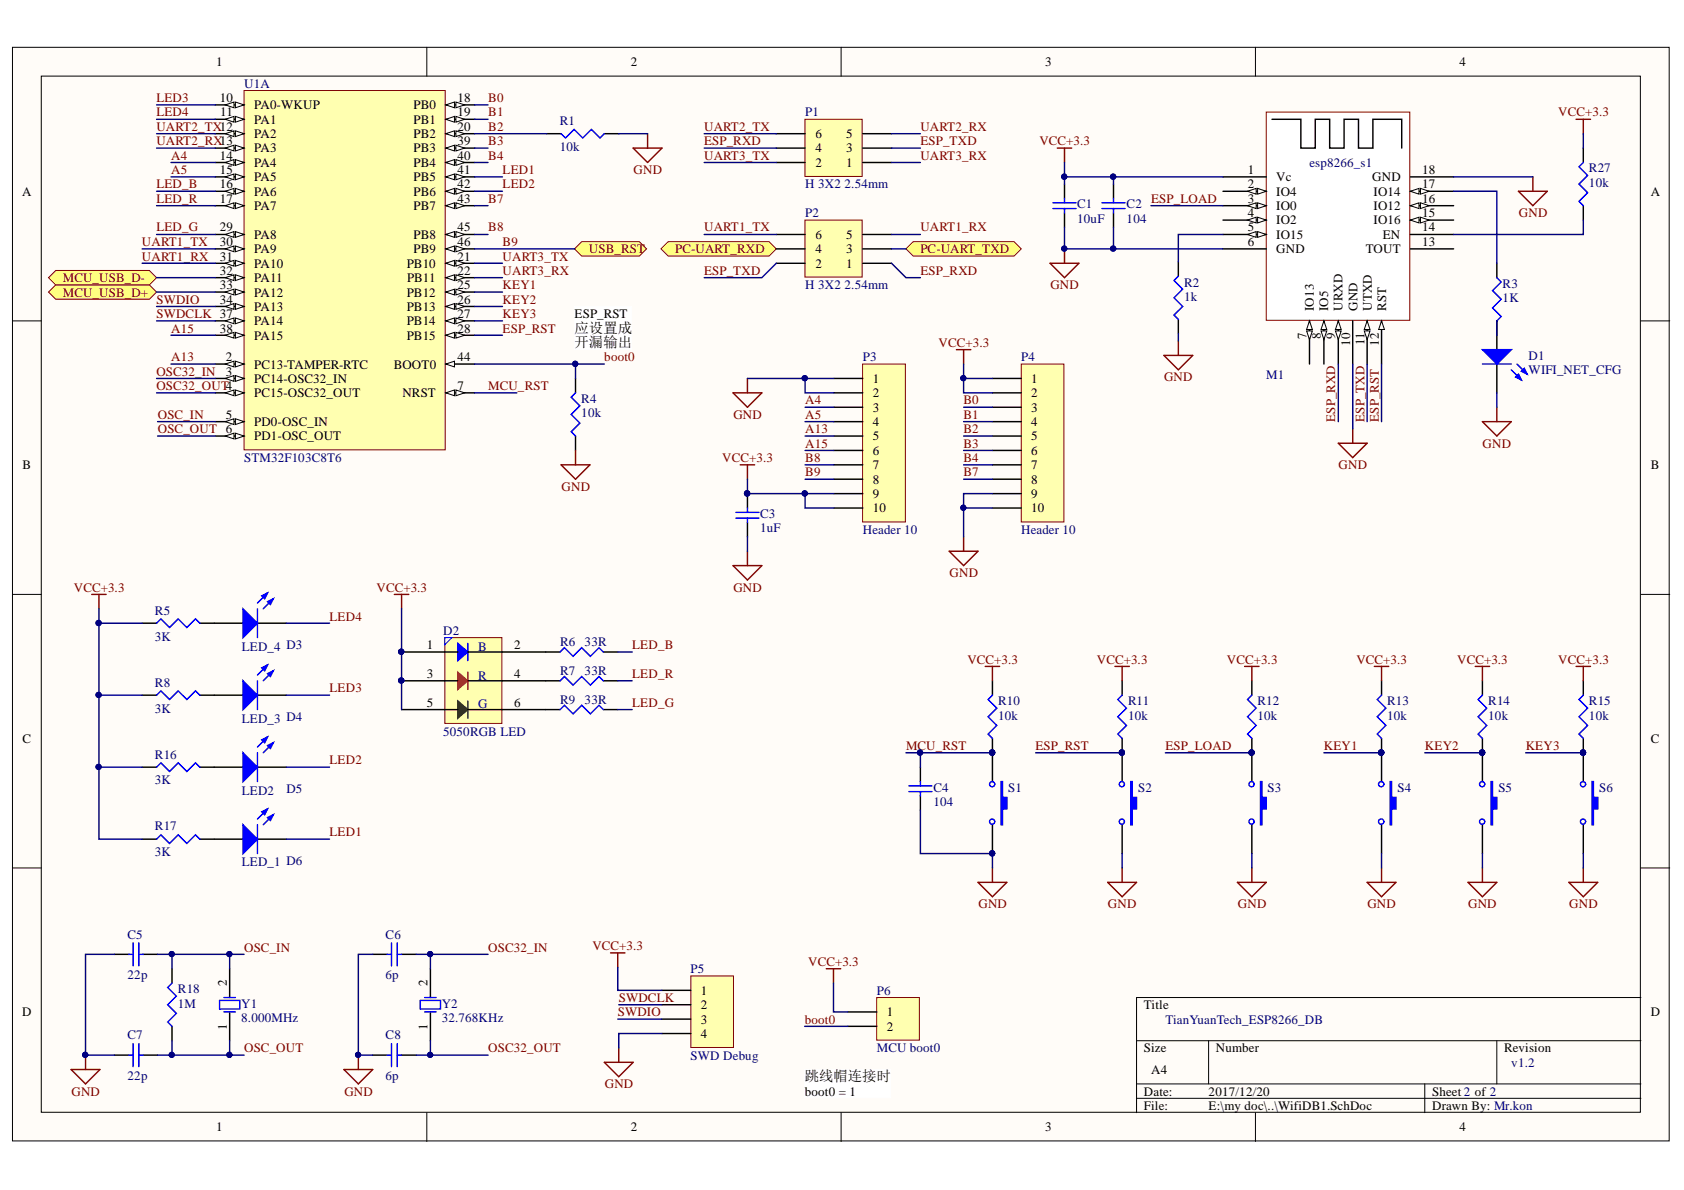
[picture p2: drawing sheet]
<svg xmlns="http://www.w3.org/2000/svg" width="297mm" height="210mm" viewBox="0 0 297 210" stroke-linecap="round" stroke-linejoin="round" font-family="sans-serif">
<defs><g id="words">
<g font-size="2.5">
<text x="101.4" y="58.7">应设置成</text>
<text x="101.4" y="61.2">开漏输出</text>
<text x="142" y="190.7">跳线帽连接时</text>
</g>
<g font-size="2.3">
<text x="38.2" y="11.7">1</text>
<text x="111.2" y="11.7">2</text>
<text x="184.3" y="11.7">3</text>
<text x="257.4" y="11.7">4</text>
<text x="38.7" y="18">10</text>
<text x="38.8" y="20.5">11</text>
<text x="44.8" y="19.3">PA0-WKUP</text>
<text x="44.8" y="21.8">PA1</text>
<text x="72.9" y="19.3">PB0</text>
<text x="72.9" y="21.8">PB1</text>
<text x="80.7" y="18">18</text>
<text x="80.7" y="20.5">19</text>
<text x="80.7" y="23.1">20</text>
<text x="38.7" y="28.1">14</text>
<text x="44.8" y="24.3">PA2</text>
<text x="44.8" y="26.9">PA3</text>
<text x="44.8" y="29.4">PA4</text>
<text x="72.9" y="24.3">PB2</text>
<text x="72.9" y="26.9">PB3</text>
<text x="72.9" y="29.4">PB4</text>
<text x="80.7" y="25.6">39</text>
<text x="80.7" y="28.1">40</text>
<text x="143.8" y="29.4">2</text>
<text x="143.8" y="26.9">4</text>
<text x="143.8" y="24.3">6</text>
<text x="149.2" y="29.4">1</text>
<text x="149.2" y="26.9">3</text>
<text x="149.2" y="24.3">5</text>
<text x="3.9" y="34.5">A</text>
<text x="38.7" y="30.7">15</text>
<text x="38.7" y="33.2">16</text>
<text x="38.7" y="35.8">17</text>
<text x="44.8" y="31.9">PA5</text>
<text x="44.8" y="34.5">PA6</text>
<text x="72.9" y="31.9">PB5</text>
<text x="72.9" y="34.5">PB6</text>
<text x="80.7" y="30.7">41</text>
<text x="80.7" y="33.2">42</text>
<text x="80.7" y="35.8">43</text>
<text x="220.1" y="30.7">1</text>
<text x="220.1" y="33.2">2</text>
<text x="220.1" y="35.8">3</text>
<text x="225.1" y="31.9">Vc</text>
<text x="225.1" y="34.5">IO4</text>
<text x="242" y="31.9">GND</text>
<text x="242.3" y="34.5">IO14</text>
<text x="250.8" y="35.8">16</text>
<text x="250.8" y="33.2">17</text>
<text x="250.8" y="30.7">18</text>
<text x="291.2" y="34.5">A</text>
<text x="38.7" y="40.8">29</text>
<text x="44.8" y="37">PA7</text>
<text x="72.9" y="37">PB7</text>
<text x="80.7" y="40.8">45</text>
<text x="220.1" y="38.3">4</text>
<text x="220.1" y="40.8">5</text>
<text x="225.1" y="37">IO0</text>
<text x="225.1" y="39.6">IO2</text>
<text x="242.3" y="39.6">IO16</text>
<text x="242.3" y="37">IO12</text>
<text x="250.8" y="40.8">14</text>
<text x="250.8" y="38.3">15</text>
<text x="38.7" y="46">31</text>
<text x="38.7" y="43.4">30</text>
<text x="44.8" y="47.2">PA10</text>
<text x="44.8" y="42.1">PA8</text>
<text x="44.8" y="44.7">PA9</text>
<text x="71.7" y="47.2">PB10</text>
<text x="72.9" y="42.1">PB8</text>
<text x="72.9" y="44.7">PB9</text>
<text x="80.7" y="46">21</text>
<text x="80.7" y="43.4">46</text>
<text x="143.8" y="47.2">2</text>
<text x="143.8" y="44.7">4</text>
<text x="143.8" y="42.1">6</text>
<text x="149.2" y="47.2">1</text>
<text x="149.2" y="44.7">3</text>
<text x="149.2" y="42.1">5</text>
<text x="220.1" y="43.4">6</text>
<text x="225.1" y="42.1">IO15</text>
<text x="225.1" y="44.7">GND</text>
<text x="240.9" y="44.7">TOUT</text>
<text x="243.9" y="42.1">EN</text>
<text x="250.8" y="43.4">13</text>
<text x="38.7" y="48.5">32</text>
<text x="38.7" y="51.1">33</text>
<text x="38.7" y="53.6">34</text>
<text x="44.8" y="49.8">PA11</text>
<text x="44.8" y="52.3">PA12</text>
<text x="71.7" y="52.3">PB12</text>
<text x="71.8" y="49.8">PB11</text>
<text x="80.7" y="48.5">22</text>
<text x="80.7" y="51.1">25</text>
<text x="80.7" y="53.6">26</text>
<text x="38.7" y="58.7">38</text>
<text x="44.8" y="54.9">PA13</text>
<text x="44.8" y="57.4">PA14</text>
<text x="44.8" y="59.9">PA15</text>
<text x="71.7" y="54.9">PB13</text>
<text x="71.7" y="57.4">PB14</text>
<text x="71.7" y="59.9">PB15</text>
<text x="80.7" y="56.1">27</text>
<text x="80.7" y="58.7">28</text>
<text x="101.4" y="56.1">ESP_RST</text>
<text x="230.5" y="59.8" transform="rotate(-90 230.5 59.8)">7</text>
<text x="231.7" y="54.9" transform="rotate(-90 231.7 54.9)">IO13</text>
<text x="233" y="59.8" transform="rotate(-90 233 59.8)">8</text>
<text x="234.3" y="54.9" transform="rotate(-90 234.3 54.9)">IO5</text>
<text x="235.5" y="59.8" transform="rotate(-90 235.5 59.8)">9</text>
<text x="236.8" y="54.9" transform="rotate(-90 236.8 54.9)">URXD</text>
<text x="239.4" y="54.9" transform="rotate(-90 239.4 54.9)">GND</text>
<text x="242" y="54.9" transform="rotate(-90 242 54.9)">UTXD</text>
<text x="244.5" y="54.9" transform="rotate(-90 244.5 54.9)">RST</text>
<text x="39.8" y="63.7">2</text>
<text x="44.8" y="65">PC13-TAMPER-RTC</text>
<text x="69.5" y="65">BOOT0</text>
<text x="80.7" y="63.7">44</text>
<text x="238.1" y="60.9" transform="rotate(-90 238.1 60.9)">10</text>
<text x="240.7" y="60.9" transform="rotate(-90 240.7 60.9)">11</text>
<text x="243.2" y="60.9" transform="rotate(-90 243.2 60.9)">12</text>
<text x="39.8" y="66.3">3</text>
<text x="44.8" y="67.5">PC14-OSC32_IN</text>
<text x="44.8" y="70.1">PC15-OSC32_OUT</text>
<text x="71" y="70.1">NRST</text>
<text x="80.7" y="68.8">7</text>
<text x="154" y="67.5">1</text>
<text x="154" y="70.1">2</text>
<text x="181.9" y="67.5">1</text>
<text x="181.9" y="70.1">2</text>
<text x="39.8" y="73.9">5</text>
<text x="44.8" y="75.1">PD0-OSC_IN</text>
<text x="44.8" y="77.7">PD1-OSC_OUT</text>
<text x="154" y="72.6">3</text>
<text x="154" y="75.1">4</text>
<text x="154" y="77.7">5</text>
<text x="181.9" y="72.6">3</text>
<text x="181.9" y="75.1">4</text>
<text x="181.9" y="77.7">5</text>
<text x="4" y="82.8">B</text>
<text x="154" y="80.2">6</text>
<text x="154" y="82.8">7</text>
<text x="181.9" y="80.2">6</text>
<text x="181.9" y="82.8">7</text>
<text x="291.2" y="82.8">B</text>
<text x="154" y="85.3">8</text>
<text x="154" y="87.8">9</text>
<text x="181.9" y="85.3">8</text>
<text x="181.9" y="87.8">9</text>
<text x="154" y="90.4">10</text>
<text x="181.9" y="90.4">10</text>
<text x="75.3" y="114.5">1</text>
<text x="75.3" y="119.6">3</text>
<text x="90.7" y="119.6">4</text>
<text x="90.7" y="114.5">2</text>
<text x="75.3" y="124.7">5</text>
<text x="90.7" y="124.7">6</text>
<text x="4" y="131">C</text>
<text x="291.2" y="131">C</text>
<text x="40" y="174" transform="rotate(-90 40 174)">2</text>
<text x="75.4" y="174" transform="rotate(-90 75.4 174)">2</text>
<text x="3.9" y="179.3">D</text>
<text x="123.6" y="175.5">1</text>
<text x="123.6" y="178">2</text>
<text x="156.4" y="179.3">1</text>
<text x="201.8" y="178">Title</text>
<text x="291.2" y="179.3">D</text>
<text x="40" y="181.7" transform="rotate(-90 40 181.7)">1</text>
<text x="75.4" y="181.7" transform="rotate(-90 75.4 181.7)">1</text>
<text x="123.6" y="180.6">3</text>
<text x="123.6" y="183.1">4</text>
<text x="156.4" y="181.8">2</text>
<text x="201.8" y="185.6">Size</text>
<text x="214.5" y="185.6">Number</text>
<text x="265.3" y="185.6">Revision</text>
<text x="203" y="189.4">A4</text>
<text x="142" y="193.2">boot0 = 1</text>
<text x="201.8" y="193.2">Date:</text>
<text x="201.8" y="195.8">File:</text>
<text x="213.2" y="193.2">2017/12/20</text>
<text x="213.2" y="195.8">E:\my doc\..\WifiDB1.SchDoc</text>
<text x="252.6" y="193.2">Sheet 2 of 2</text>
<text x="252.6" y="195.8">Drawn By: Mr.kon</text>
<text x="38.2" y="199.6">1</text>
<text x="111.2" y="199.6">2</text>
<text x="184.3" y="199.6">3</text>
<text x="257.4" y="199.6">4</text>
</g>
<g font-size="2.3" fill="#000080">
<text x="43.1" y="15.5">U1A</text>
<text x="98.7" y="22.1">R1</text>
<text x="142" y="20.5">P1</text>
<text x="98.7" y="26.6">10k</text>
<text x="231" y="29.4">esp8266_s1</text>
<text x="142" y="33.2">H 3X2</text>
<text x="149" y="33.2">2.54mm</text>
<text x="280.3" y="33">10k</text>
<text x="280.3" y="30.4">R27</text>
<text x="142" y="38.3">P2</text>
<text x="190" y="36.8">C1</text>
<text x="190" y="39.3">10uF</text>
<text x="198.7" y="36.8">C2</text>
<text x="198.7" y="39.3">104</text>
<text x="142" y="51.1">H 3X2</text>
<text x="149" y="51.1">2.54mm</text>
<text x="208.9" y="53.1">1k</text>
<text x="208.9" y="50.5">R2</text>
<text x="265.1" y="53.3">1K</text>
<text x="265.1" y="50.8">R3</text>
<text x="152.2" y="63.7">P3</text>
<text x="180.1" y="63.7">P4</text>
<text x="269.6" y="63.5">D1</text>
<text x="102.5" y="71.1">R4</text>
<text x="223.3" y="66.8">M1</text>
<text x="269.6" y="66">WIFI_NET_CFG</text>
<text x="102.5" y="73.6">10k</text>
<text x="43.1" y="81.5">STM32F103C8T6</text>
<text x="134.1" y="91.4">C3</text>
<text x="134.1" y="93.9">1uF</text>
<text x="152.2" y="94.2">Header 10</text>
<text x="180.1" y="94.2">Header 10</text>
<text x="27.3" y="113">3K</text>
<text x="27.3" y="108.4">R5</text>
<text x="78.2" y="112">D2</text>
<text x="42.6" y="114.8">LED_4 D3</text>
<text x="84.3" y="114.8">B</text>
<text x="84.3" y="119.9">R</text>
<text x="98.8" y="114">R6</text>
<text x="98.8" y="119.1">R7</text>
<text x="103.1" y="114">33R</text>
<text x="103.1" y="119.1">33R</text>
<text x="27.3" y="125.7">3K</text>
<text x="27.3" y="121.1">R8</text>
<text x="84.3" y="124.9">G</text>
<text x="98.8" y="124.2">R9</text>
<text x="103.1" y="124.2">33R</text>
<text x="176.1" y="124.4">R10</text>
<text x="199" y="124.4">R11</text>
<text x="221.8" y="124.4">R12</text>
<text x="244.7" y="124.4">R13</text>
<text x="262.5" y="124.4">R14</text>
<text x="280.3" y="124.4">R15</text>
<text x="42.6" y="127.5">LED_3 D4</text>
<text x="78.2" y="129.8">5050RGB LED</text>
<text x="176.1" y="127">10k</text>
<text x="199" y="127">10k</text>
<text x="221.8" y="127">10k</text>
<text x="244.7" y="127">10k</text>
<text x="262.5" y="127">10k</text>
<text x="280.3" y="127">10k</text>
<text x="27.3" y="133.8">R16</text>
<text x="27.3" y="138.4">3K</text>
<text x="42.6" y="140.1">LED2</text>
<text x="50.5" y="139.9">D5</text>
<text x="164.6" y="139.6">C4</text>
<text x="164.6" y="142.2">104</text>
<text x="177.8" y="139.6">S1</text>
<text x="200.8" y="139.6">S2</text>
<text x="223.6" y="139.6">S3</text>
<text x="246.5" y="139.6">S4</text>
<text x="264.3" y="139.6">S5</text>
<text x="282.1" y="139.6">S6</text>
<text x="27.3" y="146.5">R17</text>
<text x="27.3" y="151.1">3K</text>
<text x="42.6" y="152.8">LED_1 D6</text>
<text x="22.5" y="165.6">C5</text>
<text x="68" y="165.6">C6</text>
<text x="22.5" y="172.7">22p</text>
<text x="68" y="172.7">6p</text>
<text x="121.8" y="171.7">P5</text>
<text x="31.4" y="177.8">1M</text>
<text x="31.4" y="175.2">R18</text>
<text x="42.6" y="177.8">Y1</text>
<text x="77.9" y="177.8">Y2</text>
<text x="154.6" y="175.5">P6</text>
<text x="22.5" y="183.3">C7</text>
<text x="42.6" y="180.3">8.000MHz</text>
<text x="68" y="183.3">C8</text>
<text x="77.9" y="180.3">32.768KHz</text>
<text x="154.6" y="185.6">MCU boot0</text>
<text x="205.6" y="180.6">TianYuanTech_ESP8266_DB</text>
<text x="22.5" y="190.4">22p</text>
<text x="68" y="190.4">6p</text>
<text x="121.8" y="186.9">SWD Debug</text>
<text x="266.6" y="188.2">v1.2</text>
</g>
<g font-size="2.3" fill="#800000">
<text x="27.6" y="18">LED3</text>
<text x="27.6" y="20.5">LED4</text>
<text x="27.6" y="23.1">UART2_TX12</text>
<text x="86.1" y="18">B0</text>
<text x="86.1" y="20.5">B1</text>
<text x="86.1" y="23.1">B2</text>
<text x="124.2" y="23.1">UART2_TX</text>
<text x="162.3" y="23.1">UART2_RX</text>
<text x="274.9" y="20.5">VCC+3.3</text>
<text x="27.6" y="25.6">UART2_RX13</text>
<text x="30.2" y="28.1">A4</text>
<text x="86.1" y="25.6">B3</text>
<text x="86.1" y="28.1">B4</text>
<text x="124.2" y="25.6">ESP_RXD</text>
<text x="124.2" y="28.1">UART3_TX</text>
<text x="162.3" y="25.6">ESP_TXD</text>
<text x="162.3" y="28.1">UART3_RX</text>
<text x="183.3" y="25.6">VCC+3.3</text>
<text x="27.6" y="33.2">LED_B</text>
<text x="27.6" y="35.8">LED_R</text>
<text x="30.2" y="30.7">A5</text>
<text x="86.1" y="35.8">B7</text>
<text x="88.7" y="30.7">LED1</text>
<text x="88.7" y="33.2">LED2</text>
<text x="111.8" y="30.7">GND</text>
<text x="203" y="35.8">ESP_LOAD</text>
<text x="27.6" y="40.8">LED_G</text>
<text x="86.1" y="40.8">B8</text>
<text x="124.2" y="40.8">UART1_TX</text>
<text x="162.3" y="40.8">UART1_RX</text>
<text x="267.9" y="38.3">GND</text>
<text x="25" y="43.4">UART1_TX</text>
<text x="25" y="46">UART1_RX</text>
<text x="88.7" y="46">UART3_TX</text>
<text x="88.7" y="43.4">B9</text>
<text x="103.9" y="44.7">USB_RST</text>
<text x="119.1" y="44.7">PC-UART_RXD</text>
<text x="162.3" y="44.7">PC-UART_TXD</text>
<text x="11.1" y="52.3">MCU_USB_D+</text>
<text x="11.1" y="49.8">MCU_USB_D-</text>
<text x="27.6" y="53.6">SWDIO</text>
<text x="88.7" y="51.1">KEY1</text>
<text x="88.7" y="53.6">KEY2</text>
<text x="88.7" y="48.5">UART3_RX</text>
<text x="124.2" y="48.5">ESP_TXD</text>
<text x="162.3" y="48.5">ESP_RXD</text>
<text x="185.3" y="51.1">GND</text>
<text x="27.6" y="56.1">SWDCLK 37</text>
<text x="30.2" y="58.7">A15</text>
<text x="88.7" y="56.1">KEY3</text>
<text x="88.7" y="58.7">ESP_RST</text>
<text x="30.2" y="63.7">A13</text>
<text x="106.6" y="63.7">boot0</text>
<text x="165.6" y="61.2">VCC+3.3</text>
<text x="27.6" y="66.3">OSC32_IN</text>
<text x="27.6" y="68.8">OSC32_OUT4</text>
<text x="86.1" y="68.8">MCU_RST</text>
<text x="142" y="71.3">A4</text>
<text x="170" y="71.3">B0</text>
<text x="205.3" y="67.3">GND</text>
<text x="27.8" y="73.9">OSC_IN</text>
<text x="27.8" y="76.4">OSC_OUT 6</text>
<text x="129.4" y="73.9">GND</text>
<text x="142" y="76.4">A13</text>
<text x="142" y="73.9">A5</text>
<text x="170" y="73.9">B1</text>
<text x="170" y="76.4">B2</text>
<text x="235.5" y="74.4" transform="rotate(-90 235.5 74.4)">ESP_RXD</text>
<text x="240.7" y="74.4" transform="rotate(-90 240.7 74.4)">ESP_TXD</text>
<text x="243.2" y="74.4" transform="rotate(-90 243.2 74.4)">ESP_RST</text>
<text x="127.4" y="81.5">VCC+3.3</text>
<text x="142" y="78.9">A15</text>
<text x="142" y="81.5">B8</text>
<text x="170" y="78.9">B3</text>
<text x="170" y="81.5">B4</text>
<text x="236.1" y="82.8">GND</text>
<text x="261.5" y="78.9">GND</text>
<text x="99.1" y="86.6">GND</text>
<text x="142" y="84">B9</text>
<text x="170" y="84">B7</text>
<text x="167.5" y="101.8">GND</text>
<text x="13" y="104.4">VCC+3.3</text>
<text x="66.4" y="104.4">VCC+3.3</text>
<text x="129.4" y="104.4">GND</text>
<text x="58.1" y="109.5">LED4</text>
<text x="111.5" y="114.5">LED_B</text>
<text x="111.5" y="119.6">LED_R</text>
<text x="170.6" y="117.1">VCC+3.3</text>
<text x="193.5" y="117.1">VCC+3.3</text>
<text x="216.4" y="117.1">VCC+3.3</text>
<text x="239.2" y="117.1">VCC+3.3</text>
<text x="257" y="117.1">VCC+3.3</text>
<text x="274.9" y="117.1">VCC+3.3</text>
<text x="58.1" y="122.1">LED3</text>
<text x="111.5" y="124.7">LED_G</text>
<text x="58.1" y="134.8">LED2</text>
<text x="159.8" y="132.3">MCU_RST</text>
<text x="182.7" y="132.3">ESP_RST</text>
<text x="205.6" y="132.3">ESP_LOAD</text>
<text x="233.5" y="132.3">KEY1</text>
<text x="251.3" y="132.3">KEY2</text>
<text x="269.1" y="132.3">KEY3</text>
<text x="58.1" y="147.5">LED1</text>
<text x="172.6" y="160.2">GND</text>
<text x="195.4" y="160.2">GND</text>
<text x="218.4" y="160.2">GND</text>
<text x="241.2" y="160.2">GND</text>
<text x="259" y="160.2">GND</text>
<text x="276.8" y="160.2">GND</text>
<text x="43.1" y="167.9">OSC_IN</text>
<text x="86.1" y="167.9">OSC32_IN</text>
<text x="104.5" y="167.6">VCC+3.3</text>
<text x="142.6" y="170.4">VCC+3.3</text>
<text x="109" y="179.3">SWDIO</text>
<text x="109.1" y="176.8">SWDCLK</text>
<text x="43.1" y="185.6">OSC_OUT</text>
<text x="86.1" y="185.6">OSC32_OUT</text>
<text x="142" y="180.6">boot0</text>
<text x="106.7" y="192">GND</text>
<text x="12.6" y="193.2">GND</text>
<text x="60.7" y="193.2">GND</text>
</g>
</g></defs>
<g fill="#fffcf8" stroke="#000" stroke-width=".18">
<path d="M2.2 8.3h292.2v192.9h-292.2z"/>
<path d="M7.3 13.4h282v182.8h-282z"/>
</g>
<g fill="none" stroke="#000" stroke-width=".18">
<path d="M75.3 8.3v5.1M148.4 8.3v5.1M221.4 8.3v5.1M2.2 56.6h5.1M289.4 56.6h5.1M2.2 104.8h5.1M289.4 104.8h5.1M2.2 153.1h5.1M289.4 153.1h5.1M289.4 176h-88.9v20.3M75.3 196.3v5M148.4 196.3v5"/>
<path d="M200.5 183.6h88.9M200.5 191.2h88.9M200.5 193.7h88.9M213.2 183.6v7.6M221.4 196.3v5M251.3 191.2v5.1M264 183.6v7.6"/>
</g>
<path d="M43 16h35.5v63.4h-35.5z" fill="#ffffb0" stroke="#800000" stroke-width=".18"/>
<path d="M78.6 64.2h5.1" fill="none" stroke="#000" stroke-width=".25"/>
<path d="M78.6 64.2l1.6-.5v1z" fill="#fffcf8"/>
<path d="M78.6 64.2l1.6-.5v1z" fill="none" stroke="#000" stroke-width=".18"/>
<path d="M78.6 69.3h5.1" fill="none" stroke="#000" stroke-width=".25"/>
<path d="M78.6 69.3l1.6-.5v1z" fill="#fffcf8"/>
<path d="M78.6 69.3l1.6-.5v1z" fill="none" stroke="#000" stroke-width=".18"/>
<path d="M80.4 68.8l1.5 .5-1.5 .5z" fill="#fffcf8"/>
<path d="M80.4 68.8l1.5 .5-1.5 .5z" fill="none" stroke="#000" stroke-width=".18"/>
<path d="M38 18.5h5" fill="none" stroke="#000" stroke-width=".25"/>
<path d="M41.5 18l1.5 .5-1.5 .5z" fill="#fffcf8"/>
<path d="M41.5 18l1.5 .5-1.5 .5z" fill="none" stroke="#000" stroke-width=".18"/>
<path d="M39.7 18.5l1.6-.5v1z" fill="#fffcf8"/>
<path d="M39.7 18.5l1.6-.5v1z" fill="none" stroke="#000" stroke-width=".18"/>
<path d="M38 21h5" fill="none" stroke="#000" stroke-width=".25"/>
<path d="M41.5 20.5l1.5 .5-1.5 .6z" fill="#fffcf8"/>
<path d="M41.5 20.5l1.5 .5-1.5 .6z" fill="none" stroke="#000" stroke-width=".18"/>
<path d="M39.7 21l1.6-.5v1.1z" fill="#fffcf8"/>
<path d="M39.7 21l1.6-.5v1.1z" fill="none" stroke="#000" stroke-width=".18"/>
<path d="M38 46.4h5" fill="none" stroke="#000" stroke-width=".25"/>
<path d="M41.5 45.9l1.5 .5-1.5 .5z" fill="#fffcf8"/>
<path d="M41.5 45.9l1.5 .5-1.5 .5z" fill="none" stroke="#000" stroke-width=".18"/>
<path d="M39.7 46.4l1.6-.5v1z" fill="#fffcf8"/>
<path d="M39.7 46.4l1.6-.5v1z" fill="none" stroke="#000" stroke-width=".18"/>
<path d="M38 49h5" fill="none" stroke="#000" stroke-width=".25"/>
<path d="M41.5 48.5l1.5 .5-1.5 .5z" fill="#fffcf8"/>
<path d="M41.5 48.5l1.5 .5-1.5 .5z" fill="none" stroke="#000" stroke-width=".18"/>
<path d="M39.7 49l1.6-.5v1z" fill="#fffcf8"/>
<path d="M39.7 49l1.6-.5v1z" fill="none" stroke="#000" stroke-width=".18"/>
<path d="M38 51.5h5" fill="none" stroke="#000" stroke-width=".25"/>
<path d="M41.5 51l1.5 .5-1.5 .5z" fill="#fffcf8"/>
<path d="M41.5 51l1.5 .5-1.5 .5z" fill="none" stroke="#000" stroke-width=".18"/>
<path d="M39.7 51.5l1.6-.5v1z" fill="#fffcf8"/>
<path d="M39.7 51.5l1.6-.5v1z" fill="none" stroke="#000" stroke-width=".18"/>
<path d="M38 54.1h5" fill="none" stroke="#000" stroke-width=".25"/>
<path d="M41.5 53.5l1.5 .6-1.5 .5z" fill="#fffcf8"/>
<path d="M41.5 53.5l1.5 .6-1.5 .5z" fill="none" stroke="#000" stroke-width=".18"/>
<path d="M39.7 54.1l1.6-.6v1.1z" fill="#fffcf8"/>
<path d="M39.7 54.1l1.6-.6v1.1z" fill="none" stroke="#000" stroke-width=".18"/>
<path d="M38 56.6h5" fill="none" stroke="#000" stroke-width=".25"/>
<path d="M41.5 56.1l1.5 .5-1.5 .5z" fill="#fffcf8"/>
<path d="M41.5 56.1l1.5 .5-1.5 .5z" fill="none" stroke="#000" stroke-width=".18"/>
<path d="M39.7 56.6l1.6-.5v1z" fill="#fffcf8"/>
<path d="M39.7 56.6l1.6-.5v1z" fill="none" stroke="#000" stroke-width=".18"/>
<path d="M38 59.1h5" fill="none" stroke="#000" stroke-width=".25"/>
<path d="M41.5 58.6l1.5 .5-1.5 .5z" fill="#fffcf8"/>
<path d="M41.5 58.6l1.5 .5-1.5 .5z" fill="none" stroke="#000" stroke-width=".18"/>
<path d="M39.7 59.1l1.6-.5v1z" fill="#fffcf8"/>
<path d="M39.7 59.1l1.6-.5v1z" fill="none" stroke="#000" stroke-width=".18"/>
<path d="M38 23.6h5" fill="none" stroke="#000" stroke-width=".25"/>
<path d="M41.5 23.1l1.5 .5-1.5 .5z" fill="#fffcf8"/>
<path d="M41.5 23.1l1.5 .5-1.5 .5z" fill="none" stroke="#000" stroke-width=".18"/>
<path d="M39.7 23.6l1.6-.5v1z" fill="#fffcf8"/>
<path d="M39.7 23.6l1.6-.5v1z" fill="none" stroke="#000" stroke-width=".18"/>
<path d="M38 26.1h5" fill="none" stroke="#000" stroke-width=".25"/>
<path d="M41.5 25.6l1.5 .5-1.5 .5z" fill="#fffcf8"/>
<path d="M41.5 25.6l1.5 .5-1.5 .5z" fill="none" stroke="#000" stroke-width=".18"/>
<path d="M39.7 26.1l1.6-.5v1z" fill="#fffcf8"/>
<path d="M39.7 26.1l1.6-.5v1z" fill="none" stroke="#000" stroke-width=".18"/>
<path d="M38 28.7h5" fill="none" stroke="#000" stroke-width=".25"/>
<path d="M41.5 28.2l1.5 .5-1.5 .5z" fill="#fffcf8"/>
<path d="M41.5 28.2l1.5 .5-1.5 .5z" fill="none" stroke="#000" stroke-width=".18"/>
<path d="M39.7 28.7l1.6-.5v1z" fill="#fffcf8"/>
<path d="M39.7 28.7l1.6-.5v1z" fill="none" stroke="#000" stroke-width=".18"/>
<path d="M38 31.2h5" fill="none" stroke="#000" stroke-width=".25"/>
<path d="M41.5 30.7l1.5 .5-1.5 .5z" fill="#fffcf8"/>
<path d="M41.5 30.7l1.5 .5-1.5 .5z" fill="none" stroke="#000" stroke-width=".18"/>
<path d="M39.7 31.2l1.6-.5v1z" fill="#fffcf8"/>
<path d="M39.7 31.2l1.6-.5v1z" fill="none" stroke="#000" stroke-width=".18"/>
<path d="M38 33.7h5" fill="none" stroke="#000" stroke-width=".25"/>
<path d="M41.5 33.2l1.5 .5-1.5 .5z" fill="#fffcf8"/>
<path d="M41.5 33.2l1.5 .5-1.5 .5z" fill="none" stroke="#000" stroke-width=".18"/>
<path d="M39.7 33.7l1.6-.5v1z" fill="#fffcf8"/>
<path d="M39.7 33.7l1.6-.5v1z" fill="none" stroke="#000" stroke-width=".18"/>
<path d="M38 36.3h5" fill="none" stroke="#000" stroke-width=".25"/>
<path d="M41.5 35.8l1.5 .5-1.5 .5z" fill="#fffcf8"/>
<path d="M41.5 35.8l1.5 .5-1.5 .5z" fill="none" stroke="#000" stroke-width=".18"/>
<path d="M39.7 36.3l1.6-.5v1z" fill="#fffcf8"/>
<path d="M39.7 36.3l1.6-.5v1z" fill="none" stroke="#000" stroke-width=".18"/>
<path d="M38 41.4h5" fill="none" stroke="#000" stroke-width=".25"/>
<path d="M41.5 40.9l1.5 .5-1.5 .5z" fill="#fffcf8"/>
<path d="M41.5 40.9l1.5 .5-1.5 .5z" fill="none" stroke="#000" stroke-width=".18"/>
<path d="M39.7 41.4l1.6-.5v1z" fill="#fffcf8"/>
<path d="M39.7 41.4l1.6-.5v1z" fill="none" stroke="#000" stroke-width=".18"/>
<path d="M38 43.9h5" fill="none" stroke="#000" stroke-width=".25"/>
<path d="M41.5 43.4l1.5 .5-1.5 .5z" fill="#fffcf8"/>
<path d="M41.5 43.4l1.5 .5-1.5 .5z" fill="none" stroke="#000" stroke-width=".18"/>
<path d="M39.7 43.9l1.6-.5v1z" fill="#fffcf8"/>
<path d="M39.7 43.9l1.6-.5v1z" fill="none" stroke="#000" stroke-width=".18"/>
<path d="M78.6 18.5h5.1" fill="none" stroke="#000" stroke-width=".25"/>
<path d="M78.6 18.5l1.6-.5v1z" fill="#fffcf8"/>
<path d="M78.6 18.5l1.6-.5v1z" fill="none" stroke="#000" stroke-width=".18"/>
<path d="M80.4 18l1.5 .5-1.5 .5z" fill="#fffcf8"/>
<path d="M80.4 18l1.5 .5-1.5 .5z" fill="none" stroke="#000" stroke-width=".18"/>
<path d="M78.6 21h5.1" fill="none" stroke="#000" stroke-width=".25"/>
<path d="M78.6 21l1.6-.5v1.1z" fill="#fffcf8"/>
<path d="M78.6 21l1.6-.5v1.1z" fill="none" stroke="#000" stroke-width=".18"/>
<path d="M80.4 20.5l1.5 .5-1.5 .6z" fill="#fffcf8"/>
<path d="M80.4 20.5l1.5 .5-1.5 .6z" fill="none" stroke="#000" stroke-width=".18"/>
<path d="M78.6 46.4h5.1" fill="none" stroke="#000" stroke-width=".25"/>
<path d="M78.6 46.4l1.6-.5v1z" fill="#fffcf8"/>
<path d="M78.6 46.4l1.6-.5v1z" fill="none" stroke="#000" stroke-width=".18"/>
<path d="M80.4 45.9l1.5 .5-1.5 .5z" fill="#fffcf8"/>
<path d="M80.4 45.9l1.5 .5-1.5 .5z" fill="none" stroke="#000" stroke-width=".18"/>
<path d="M78.6 49h5.1" fill="none" stroke="#000" stroke-width=".25"/>
<path d="M78.6 49l1.6-.5v1z" fill="#fffcf8"/>
<path d="M78.6 49l1.6-.5v1z" fill="none" stroke="#000" stroke-width=".18"/>
<path d="M80.4 48.5l1.5 .5-1.5 .5z" fill="#fffcf8"/>
<path d="M80.4 48.5l1.5 .5-1.5 .5z" fill="none" stroke="#000" stroke-width=".18"/>
<path d="M78.6 51.5h5.1" fill="none" stroke="#000" stroke-width=".25"/>
<path d="M78.6 51.5l1.6-.5v1z" fill="#fffcf8"/>
<path d="M78.6 51.5l1.6-.5v1z" fill="none" stroke="#000" stroke-width=".18"/>
<path d="M80.4 51l1.5 .5-1.5 .5z" fill="#fffcf8"/>
<path d="M80.4 51l1.5 .5-1.5 .5z" fill="none" stroke="#000" stroke-width=".18"/>
<path d="M78.6 54.1h5.1" fill="none" stroke="#000" stroke-width=".25"/>
<path d="M78.6 54.1l1.6-.6v1.1z" fill="#fffcf8"/>
<path d="M78.6 54.1l1.6-.6v1.1z" fill="none" stroke="#000" stroke-width=".18"/>
<path d="M80.4 53.5l1.5 .6-1.5 .5z" fill="#fffcf8"/>
<path d="M80.4 53.5l1.5 .6-1.5 .5z" fill="none" stroke="#000" stroke-width=".18"/>
<path d="M78.6 56.6h5.1" fill="none" stroke="#000" stroke-width=".25"/>
<path d="M78.6 56.6l1.6-.5v1z" fill="#fffcf8"/>
<path d="M78.6 56.6l1.6-.5v1z" fill="none" stroke="#000" stroke-width=".18"/>
<path d="M80.4 56.1l1.5 .5-1.5 .5z" fill="#fffcf8"/>
<path d="M80.4 56.1l1.5 .5-1.5 .5z" fill="none" stroke="#000" stroke-width=".18"/>
<path d="M78.6 59.1h5.1" fill="none" stroke="#000" stroke-width=".25"/>
<path d="M78.6 59.1l1.6-.5v1z" fill="#fffcf8"/>
<path d="M78.6 59.1l1.6-.5v1z" fill="none" stroke="#000" stroke-width=".18"/>
<path d="M80.4 58.6l1.5 .5-1.5 .5z" fill="#fffcf8"/>
<path d="M80.4 58.6l1.5 .5-1.5 .5z" fill="none" stroke="#000" stroke-width=".18"/>
<path d="M78.6 23.6h5.1" fill="none" stroke="#000" stroke-width=".25"/>
<path d="M78.6 23.6l1.6-.5v1z" fill="#fffcf8"/>
<path d="M78.6 23.6l1.6-.5v1z" fill="none" stroke="#000" stroke-width=".18"/>
<path d="M80.4 23.1l1.5 .5-1.5 .5z" fill="#fffcf8"/>
<path d="M80.4 23.1l1.5 .5-1.5 .5z" fill="none" stroke="#000" stroke-width=".18"/>
<path d="M78.6 26.1h5.1" fill="none" stroke="#000" stroke-width=".25"/>
<path d="M78.6 26.1l1.6-.5v1z" fill="#fffcf8"/>
<path d="M78.6 26.1l1.6-.5v1z" fill="none" stroke="#000" stroke-width=".18"/>
<path d="M80.4 25.6l1.5 .5-1.5 .5z" fill="#fffcf8"/>
<path d="M80.4 25.6l1.5 .5-1.5 .5z" fill="none" stroke="#000" stroke-width=".18"/>
<path d="M78.6 28.7h5.1" fill="none" stroke="#000" stroke-width=".25"/>
<path d="M78.6 28.7l1.6-.5v1z" fill="#fffcf8"/>
<path d="M78.6 28.7l1.6-.5v1z" fill="none" stroke="#000" stroke-width=".18"/>
<path d="M80.4 28.2l1.5 .5-1.5 .5z" fill="#fffcf8"/>
<path d="M80.4 28.2l1.5 .5-1.5 .5z" fill="none" stroke="#000" stroke-width=".18"/>
<path d="M78.6 31.2h5.1" fill="none" stroke="#000" stroke-width=".25"/>
<path d="M78.6 31.2l1.6-.5v1z" fill="#fffcf8"/>
<path d="M78.6 31.2l1.6-.5v1z" fill="none" stroke="#000" stroke-width=".18"/>
<path d="M80.4 30.7l1.5 .5-1.5 .5z" fill="#fffcf8"/>
<path d="M80.4 30.7l1.5 .5-1.5 .5z" fill="none" stroke="#000" stroke-width=".18"/>
<path d="M78.6 33.7h5.1" fill="none" stroke="#000" stroke-width=".25"/>
<path d="M78.6 33.7l1.6-.5v1z" fill="#fffcf8"/>
<path d="M78.6 33.7l1.6-.5v1z" fill="none" stroke="#000" stroke-width=".18"/>
<path d="M80.4 33.2l1.5 .5-1.5 .5z" fill="#fffcf8"/>
<path d="M80.4 33.2l1.5 .5-1.5 .5z" fill="none" stroke="#000" stroke-width=".18"/>
<path d="M78.6 36.3h5.1" fill="none" stroke="#000" stroke-width=".25"/>
<path d="M78.6 36.3l1.6-.5v1z" fill="#fffcf8"/>
<path d="M78.6 36.3l1.6-.5v1z" fill="none" stroke="#000" stroke-width=".18"/>
<path d="M80.4 35.8l1.5 .5-1.5 .5z" fill="#fffcf8"/>
<path d="M80.4 35.8l1.5 .5-1.5 .5z" fill="none" stroke="#000" stroke-width=".18"/>
<path d="M78.6 41.4h5.1" fill="none" stroke="#000" stroke-width=".25"/>
<path d="M78.6 41.4l1.6-.5v1z" fill="#fffcf8"/>
<path d="M78.6 41.4l1.6-.5v1z" fill="none" stroke="#000" stroke-width=".18"/>
<path d="M80.4 40.9l1.5 .5-1.5 .5z" fill="#fffcf8"/>
<path d="M80.4 40.9l1.5 .5-1.5 .5z" fill="none" stroke="#000" stroke-width=".18"/>
<path d="M78.6 43.9h5.1" fill="none" stroke="#000" stroke-width=".25"/>
<path d="M78.6 43.9l1.6-.5v1z" fill="#fffcf8"/>
<path d="M78.6 43.9l1.6-.5v1z" fill="none" stroke="#000" stroke-width=".18"/>
<path d="M80.4 43.4l1.5 .5-1.5 .5z" fill="#fffcf8"/>
<path d="M80.4 43.4l1.5 .5-1.5 .5z" fill="none" stroke="#000" stroke-width=".18"/>
<path d="M38 64.2h5" fill="none" stroke="#000" stroke-width=".25"/>
<path d="M41.5 63.7l1.5 .5-1.5 .5z" fill="#fffcf8"/>
<path d="M41.5 63.7l1.5 .5-1.5 .5z" fill="none" stroke="#000" stroke-width=".18"/>
<path d="M39.7 64.2l1.6-.5v1z" fill="#fffcf8"/>
<path d="M39.7 64.2l1.6-.5v1z" fill="none" stroke="#000" stroke-width=".18"/>
<path d="M38 66.8h5" fill="none" stroke="#000" stroke-width=".25"/>
<path d="M41.5 66.2l1.5 .6-1.5 .5z" fill="#fffcf8"/>
<path d="M41.5 66.2l1.5 .6-1.5 .5z" fill="none" stroke="#000" stroke-width=".18"/>
<path d="M39.7 66.8l1.6-.6v1.1z" fill="#fffcf8"/>
<path d="M39.7 66.8l1.6-.6v1.1z" fill="none" stroke="#000" stroke-width=".18"/>
<path d="M38 69.3h5" fill="none" stroke="#000" stroke-width=".25"/>
<path d="M41.5 68.8l1.5 .5-1.5 .5z" fill="#fffcf8"/>
<path d="M41.5 68.8l1.5 .5-1.5 .5z" fill="none" stroke="#000" stroke-width=".18"/>
<path d="M39.7 69.3l1.6-.5v1z" fill="#fffcf8"/>
<path d="M39.7 69.3l1.6-.5v1z" fill="none" stroke="#000" stroke-width=".18"/>
<path d="M38 74.4h5" fill="none" stroke="#000" stroke-width=".25"/>
<path d="M41.5 73.9l1.5 .5-1.5 .5z" fill="#fffcf8"/>
<path d="M41.5 73.9l1.5 .5-1.5 .5z" fill="none" stroke="#000" stroke-width=".18"/>
<path d="M39.7 74.4l1.6-.5v1z" fill="#fffcf8"/>
<path d="M39.7 74.4l1.6-.5v1z" fill="none" stroke="#000" stroke-width=".18"/>
<path d="M38 76.9h5" fill="none" stroke="#000" stroke-width=".25"/>
<path d="M41.5 76.4l1.5 .5-1.5 .5z" fill="#fffcf8"/>
<path d="M41.5 76.4l1.5 .5-1.5 .5z" fill="none" stroke="#000" stroke-width=".18"/>
<path d="M39.7 76.9l1.6-.5v1z" fill="#fffcf8"/>
<path d="M39.7 76.9l1.6-.5v1z" fill="none" stroke="#000" stroke-width=".18"/>
<path d="M20.2 168.3h2.5M25.3 168.3h2.5M30.3 170.9v2.5M40.5 170.9v5.1M40.5 178.5v5.1M20.2 186.1h2.5M25.3 186.1h2.5M30.3 181v2.6" fill="none" stroke="#000" stroke-width=".25"/>
<path d="M22.7 168.3h.8M23.5 166.3v4.1M24.5 166.3v4.1M24.5 168.3h.8M30.3 173.4l-.7 .8 1.5 1.5-1.5 1.5 1.5 1.5-1.5 1.6 .7 .7M38.7 176.5h3.6v1.5h-3.6zM39.5 176h2M39.5 178.5h2M22.7 186.1h.8M23.5 184.1v4M24.5 184.1v4M24.5 186.1h.8" fill="none" stroke="#00f" stroke-width=".25"/>
<path d="M12.5 188.7h5.1l-2.5 2.5zM15.1 186.1v2.6" fill="none" stroke="#800000" stroke-width=".25"/>
<circle cx="15" cy="186.1" r=".46" fill="#000080" stroke="#000080" stroke-width=".18"/>
<path d="M121.9 172.1h7.5v12.7h-7.5z" fill="#ffffb0" stroke="#800000" stroke-width=".18"/>
<path d="M96.4 23.6h2.6M106.6 23.6h2.5M101.5 66.8v2.5M101.5 76.9v2.6M116.8 174.7h5.1M116.8 177.2h5.1M116.8 179.8h5.1M116.8 182.3h5.1" fill="none" stroke="#000" stroke-width=".25"/>
<path d="M99 23.6l.7 .7 1.6-1.5 1.5 1.5 1.5-1.5 1.5 1.5 .8-.7M101.5 69.3l-.7 .8 1.5 1.5-1.5 1.5 1.5 1.5-1.5 1.6 .7 .7" fill="none" stroke="#00f" stroke-width=".25"/>
<path d="M111.7 26.1h5.1l-2.6 2.6zM114.2 23.6v2.5M101.5 79.5v2.5M99 82h5.1l-2.6 2.5z" fill="none" stroke="#800000" stroke-width=".25"/>
<path d="M154.6 176h7.6v7.5h-7.6z" fill="#ffffb0" stroke="#800000" stroke-width=".18"/>
<path d="M187.8 32.5v2.5M187.8 37.6v2.5M196.4 32.5v2.5M196.4 37.6v2.5M207.8 46.2v2.5M207.8 56.3v2.6M149.6 178.5h5M149.6 181h5" fill="none" stroke="#000" stroke-width=".25"/>
<path d="M141.9 188.7h15.2v4.9h-15.2z" fill="#fff" stroke="#fff" stroke-width=".18"/>
<g fill="none" stroke="#800000" stroke-width=".25">
<path d="M186.5 26.1h2.5M187.8 26.1v2.6M267.8 33.7h5.1l-2.5 2.6zM270.4 31.2v2.5M205.3 62.7h5.1l-2.6 2.5zM207.8 60.2v2.5M236.1 78.2h5l-2.5 2.5zM238.6 75.6v2.6M107.7 168.1h2.5M109 168.1v2.5M145.7 170.9h2.6M147 170.9v2.5"/>
<path d="M106.6 187.4h5.1l-2.6 2.5zM109.1 184.8v2.6"/>
</g>
<path d="M185.7 35.8h4.1M185.7 36.8h4.1M187.8 35v.8M187.8 36.8v.8M194.4 35.8h4M194.4 36.8h4M196.4 35v.8M196.4 36.8v.8M207.8 48.7l-.7 .8 1.5 1.5-1.5 1.5 1.5 1.6-1.5 1.5 .7 .7" fill="none" stroke="#00f" stroke-width=".25"/>
<path d="M223.4 19.8h25.3v36.7h-25.3z" fill="#fff" stroke="#800000" stroke-width=".18"/>
<path d="M215.7 31.2h7.7M215.7 33.7h7.7" fill="none" stroke="#000" stroke-width=".25"/>
<path d="M221.8 33.2l1.6 .5-1.6 .5z" fill="#fffcf8"/>
<path d="M221.8 33.2l1.6 .5-1.6 .5z" fill="none" stroke="#000" stroke-width=".18"/>
<path d="M220 33.7l1.6-.5v1z" fill="#fffcf8"/>
<path d="M220 33.7l1.6-.5v1z" fill="none" stroke="#000" stroke-width=".18"/>
<path d="M215.7 36.3h7.7" fill="none" stroke="#000" stroke-width=".25"/>
<path d="M221.8 35.8l1.6 .5-1.6 .5z" fill="#fffcf8"/>
<path d="M221.8 35.8l1.6 .5-1.6 .5z" fill="none" stroke="#000" stroke-width=".18"/>
<path d="M220 36.3l1.6-.5v1z" fill="#fffcf8"/>
<path d="M220 36.3l1.6-.5v1z" fill="none" stroke="#000" stroke-width=".18"/>
<path d="M215.7 38.8h7.7" fill="none" stroke="#000" stroke-width=".25"/>
<path d="M221.8 38.3l1.6 .5-1.6 .5z" fill="#fffcf8"/>
<path d="M221.8 38.3l1.6 .5-1.6 .5z" fill="none" stroke="#000" stroke-width=".18"/>
<path d="M220 38.8l1.6-.5v1z" fill="#fffcf8"/>
<path d="M220 38.8l1.6-.5v1z" fill="none" stroke="#000" stroke-width=".18"/>
<path d="M215.7 41.4h7.7" fill="none" stroke="#000" stroke-width=".25"/>
<path d="M221.8 40.9l1.6 .5-1.6 .5z" fill="#fffcf8"/>
<path d="M221.8 40.9l1.6 .5-1.6 .5z" fill="none" stroke="#000" stroke-width=".18"/>
<path d="M220 41.4l1.6-.5v1z" fill="#fffcf8"/>
<path d="M220 41.4l1.6-.5v1z" fill="none" stroke="#000" stroke-width=".18"/>
<path d="M215.7 43.9h7.7M231 56.6v7.6" fill="none" stroke="#000" stroke-width=".25"/>
<path d="M231 56.6l.5 1.5h-1z" fill="#fffcf8"/>
<path d="M231 56.6l.5 1.5h-1z" fill="none" stroke="#000" stroke-width=".18"/>
<path d="M230.5 58.4h1l-.5 1.5z" fill="#fffcf8"/>
<path d="M230.5 58.4h1l-.5 1.5z" fill="none" stroke="#000" stroke-width=".18"/>
<path d="M233.5 56.6v7.6" fill="none" stroke="#000" stroke-width=".25"/>
<path d="M233.5 56.6l.5 1.5h-1z" fill="#fffcf8"/>
<path d="M233.5 56.6l.5 1.5h-1z" fill="none" stroke="#000" stroke-width=".18"/>
<path d="M233 58.4h1l-.5 1.5z" fill="#fffcf8"/>
<path d="M233 58.4h1l-.5 1.5z" fill="none" stroke="#000" stroke-width=".18"/>
<path d="M236.1 56.6v7.6" fill="none" stroke="#000" stroke-width=".25"/>
<path d="M236.1 56.6l.5 1.5h-1z" fill="#fffcf8"/>
<path d="M236.1 56.6l.5 1.5h-1z" fill="none" stroke="#000" stroke-width=".18"/>
<path d="M235.6 58.4h1l-.5 1.5z" fill="#fffcf8"/>
<path d="M235.6 58.4h1l-.5 1.5z" fill="none" stroke="#000" stroke-width=".18"/>
<path d="M238.6 56.6v7.6M241.1 56.6v7.6" fill="none" stroke="#000" stroke-width=".25"/>
<path d="M241.1 56.6l.6 1.5h-1.1z" fill="#fffcf8"/>
<path d="M241.1 56.6l.6 1.5h-1.1z" fill="none" stroke="#000" stroke-width=".18"/>
<path d="M240.6 58.4h1.1l-.6 1.5z" fill="#fffcf8"/>
<path d="M240.6 58.4h1.1l-.6 1.5z" fill="none" stroke="#000" stroke-width=".18"/>
<path d="M243.7 56.6v7.6" fill="none" stroke="#000" stroke-width=".25"/>
<path d="M243.7 56.6l.5 1.5h-1z" fill="#fffcf8"/>
<path d="M243.7 56.6l.5 1.5h-1z" fill="none" stroke="#000" stroke-width=".18"/>
<path d="M248.8 38.8h7.6M248.8 43.9h7.6M248.8 41.4h7.6" fill="none" stroke="#000" stroke-width=".25"/>
<path d="M248.8 38.8l1.5-.5v1z" fill="#fffcf8"/>
<path d="M248.8 38.8l1.5-.5v1z" fill="none" stroke="#000" stroke-width=".18"/>
<path d="M250.6 38.3l1.5 .5-1.5 .5z" fill="#fffcf8"/>
<path d="M250.6 38.3l1.5 .5-1.5 .5z" fill="none" stroke="#000" stroke-width=".18"/>
<path d="M248.8 36.3h7.6" fill="none" stroke="#000" stroke-width=".25"/>
<path d="M248.8 36.3l1.5-.5v1z" fill="#fffcf8"/>
<path d="M248.8 36.3l1.5-.5v1z" fill="none" stroke="#000" stroke-width=".18"/>
<path d="M250.6 35.8l1.5 .5-1.5 .5z" fill="#fffcf8"/>
<path d="M250.6 35.8l1.5 .5-1.5 .5z" fill="none" stroke="#000" stroke-width=".18"/>
<path d="M248.8 33.7h7.6" fill="none" stroke="#000" stroke-width=".25"/>
<path d="M248.8 33.7l1.5-.5v1z" fill="#fffcf8"/>
<path d="M248.8 33.7l1.5-.5v1z" fill="none" stroke="#000" stroke-width=".18"/>
<path d="M250.6 33.2l1.5 .5-1.5 .5z" fill="#fffcf8"/>
<path d="M250.6 33.2l1.5 .5-1.5 .5z" fill="none" stroke="#000" stroke-width=".18"/>
<path d="M224.4 21h5.1v5.1h2.5v-5.1h2.5v5.1h2.6v-5.1h2.5v5.1h2.6v-5.1h5v5.1M248.8 31.2h7.6M243.7 132.8v5.1M243.7 145.5v5.1" fill="none" stroke="#000" stroke-width=".25"/>
<path d="M185.2 46.4h5.1l-2.5 2.6zM187.8 43.9v2.5" fill="none" stroke="#800000" stroke-width=".25"/>
<g fill="#000080" stroke="#000080" stroke-width=".18">
<circle cx="187.7" cy="43.8" r=".46"/>
<circle cx="243.6" cy="132.7" r=".47"/>
</g>
<path d="M245.2 137.9h.3v2.8h.7v2h-.7v2.8h-.3z" fill-rule="evenodd" fill="#00f"/>
<g fill="none" stroke="#00f" stroke-width=".25">
<path d="M245.2 137.9h.3v2.8h.7v2h-.7v2.8h-.3z"/>
<circle cx="243.6" cy="138.3" r=".46"/>
<circle cx="243.6" cy="144.9" r=".46"/>
</g>
<g fill="#000080" stroke="#000080" stroke-width=".18">
<circle cx="243.6" cy="132.7" r=".47"/>
<circle cx="261.4" cy="132.7" r=".46"/>
</g>
<path d="M261.5 132.8v5.1M261.5 145.5v5.1" fill="none" stroke="#000" stroke-width=".25"/>
<path d="M263 137.9h.3v2.8h.7v2h-.7v2.8h-.3z" fill-rule="evenodd" fill="#00f"/>
<g fill="none" stroke="#00f" stroke-width=".25">
<path d="M243.7 122.6l-.8 .8 1.6 1.5-1.6 1.5 1.6 1.6-1.6 1.5 .8 .7M261.5 122.6l-.8 .8 1.5 1.5-1.5 1.5 1.5 1.6-1.5 1.5 .8 .7M263 137.9h.3v2.8h.7v2h-.7v2.8h-.3z"/>
<circle cx="261.4" cy="138.3" r=".46"/>
<circle cx="261.4" cy="144.9" r=".46"/>
</g>
<g fill="#000080" stroke="#000080" stroke-width=".18">
<circle cx="261.4" cy="132.7" r=".46"/>
<circle cx="243.6" cy="132.7" r=".47"/>
<circle cx="279.2" cy="132.7" r=".46"/>
</g>
<path d="M242.4 117.5h2.6M243.7 117.5v2.6M260.2 117.5h2.6M261.5 117.5v2.6M241.1 155.6h5.1l-2.5 2.6zM243.7 153.1v2.5M258.9 155.6h5.1l-2.5 2.6zM261.5 153.1v2.5" fill="none" stroke="#800000" stroke-width=".25"/>
<path d="M243.7 120.1v2.5M243.7 130.2v2.6M261.5 120.1v2.5M261.5 130.2v2.6M279.3 132.8v5.1M279.3 145.5v5.1" fill="none" stroke="#000" stroke-width=".25"/>
<path d="M280.8 137.9h.3v2.8h.7v2h-.7v2.8h-.3z" fill-rule="evenodd" fill="#00f"/>
<g fill="none" stroke="#00f" stroke-width=".25">
<path d="M279.3 122.6l-.8 .8 1.5 1.5-1.5 1.5 1.5 1.6-1.5 1.5 .8 .7M280.8 137.9h.3v2.8h.7v2h-.7v2.8h-.3z"/>
<circle cx="279.2" cy="138.3" r=".46"/>
<circle cx="279.2" cy="144.9" r=".46"/>
</g>
<circle cx="279.2" cy="132.7" r=".46" fill="#000080" stroke="#000080" stroke-width=".18"/>
<path d="M278 117.5h2.5M279.3 117.5v2.6M276.7 155.6h5.1l-2.5 2.6zM279.3 153.1v2.5" fill="none" stroke="#800000" stroke-width=".25"/>
<path d="M279.3 120.1v2.5M279.3 130.2v2.6" fill="none" stroke="#000" stroke-width=".25"/>
<path d="M142 21h10.1v10.1h-10.1z" fill="#ffffb0" stroke="#800000" stroke-width=".18"/>
<path d="M136.9 28.7h5.1M136.9 26.1h5.1M136.9 23.6h5.1M152.2 28.7h5.1M152.2 26.1h5.1M152.2 23.6h5.1M37.8 135.3h5.1M45.4 135.3h5.1" fill="none" stroke="#000" stroke-width=".25"/>
<path d="M42.9 132.8l2.5 2.5-2.5 2.6z" fill="#00f"/>
<path d="M42.9 132.8l2.5 2.5-2.5 2.6zM47.2 130l-1.8 1.8M48.2 131l-1.8 1.8" fill="none" stroke="#00f" stroke-width=".25"/>
<path d="M47.2 131.5l1-.5-.5 1z" fill="#00f"/>
<path d="M47.2 131.5l1-.5-.5 1z" fill="none" stroke="#00f" stroke-width=".25"/>
<path d="M46.2 130.5l1-.5-.5 1z" fill="#00f"/>
<path d="M45.4 132.8v5.1M46.2 130.5l1-.5-.5 1z" fill="none" stroke="#00f" stroke-width=".25"/>
<path d="M37.8 148h5.1M45.4 148h5.1" fill="none" stroke="#000" stroke-width=".25"/>
<path d="M42.9 145.5l2.5 2.5-2.5 2.6z" fill="#00f"/>
<path d="M42.9 145.5l2.5 2.5-2.5 2.6zM47.2 142.7l-1.8 1.8M48.2 143.7l-1.8 1.8" fill="none" stroke="#00f" stroke-width=".25"/>
<path d="M47.2 144.2l1-.5-.5 1z" fill="#00f"/>
<path d="M47.2 144.2l1-.5-.5 1z" fill="none" stroke="#00f" stroke-width=".25"/>
<path d="M46.2 143.2l1-.5-.5 1z" fill="#00f"/>
<path d="M27.6 135.3l.8-.7 1.5 1.5 1.5-1.5 1.6 1.5 1.5-1.5 .7 .7M27.6 148l.8-.7 1.5 1.5 1.5-1.5 1.6 1.5 1.5-1.5 .7 .7M45.4 145.5v5.1M46.2 143.2l1-.5-.5 1z" fill="none" stroke="#00f" stroke-width=".25"/>
<path d="M264 56.6v5.1M264 64.2v5.1M25.1 135.3h2.5M35.2 135.3h2.6M25.1 148h2.5M35.2 148h2.6" fill="none" stroke="#000" stroke-width=".25"/>
<path d="M261.5 61.7h5.1l-2.6 2.5z" fill="#00f"/>
<path d="M261.5 61.7h5.1l-2.6 2.5zM266.6 65.2l1.7 1.8M267.6 64.2l1.8 1.8" fill="none" stroke="#00f" stroke-width=".25"/>
<path d="M267.3 66.5l.5-.5 .5 1z" fill="#00f"/>
<path d="M267.3 66.5l.5-.5 .5 1z" fill="none" stroke="#00f" stroke-width=".25"/>
<path d="M268.3 65.5l.6-.5 .5 1z" fill="#00f"/>
<path d="M264 49l.8 .7-1.5 1.6 1.5 1.5-1.5 1.5 1.5 1.5-.8 .8M261.5 64.2h5.1M268.3 65.5l.6-.5 .5 1z" fill="none" stroke="#00f" stroke-width=".25"/>
<path d="M264 46.4v2.6M264 56.6v2.5M37.8 122.6h5.1M45.4 122.6h5.1" fill="none" stroke="#000" stroke-width=".25"/>
<path d="M42.9 120.1l2.5 2.5-2.5 2.6z" fill="#00f"/>
<path d="M47.2 117.3l-1.8 1.8M48.2 118.3l-1.8 1.8M42.9 120.1l2.5 2.5-2.5 2.6z" fill="none" stroke="#00f" stroke-width=".25"/>
<path d="M47.2 118.8l1-.5-.5 1z" fill="#00f"/>
<path d="M47.2 118.8l1-.5-.5 1z" fill="none" stroke="#00f" stroke-width=".25"/>
<path d="M46.2 117.8l1-.5-.5 1z" fill="#00f"/>
<path d="M46.2 117.8l1-.5-.5 1zM27.6 122.6l.8-.7 1.5 1.5 1.5-1.5 1.6 1.5 1.5-1.5 .7 .7M45.4 120.1v5.1" fill="none" stroke="#00f" stroke-width=".25"/>
<path d="M37.8 109.9h5.1M45.4 109.9h5.1M25.1 122.6h2.5M35.2 122.6h2.6" fill="none" stroke="#000" stroke-width=".25"/>
<path d="M42.9 107.4l2.5 2.5-2.5 2.6z" fill="#00f"/>
<path d="M42.9 107.4l2.5 2.5-2.5 2.6zM47.2 104.6l-1.8 1.8M48.2 105.6l-1.8 1.8" fill="none" stroke="#00f" stroke-width=".25"/>
<path d="M47.2 106.1l1-.5-.5 1z" fill="#00f"/>
<path d="M47.2 106.1l1-.5-.5 1z" fill="none" stroke="#00f" stroke-width=".25"/>
<path d="M46.2 105.1l1-.5-.5 1z" fill="#00f"/>
<path d="M27.6 109.9l.8-.7 1.5 1.5 1.5-1.5 1.6 1.5 1.5-1.5 .7 .7M45.4 107.4v5.1M46.2 105.1l1-.5-.5 1z" fill="none" stroke="#00f" stroke-width=".25"/>
<path d="M25.1 109.9h2.5M35.2 109.9h2.6" fill="none" stroke="#000" stroke-width=".25"/>
<path d="M16.2 104.8h2.5M17.5 104.8v2.6" fill="none" stroke="#800000" stroke-width=".25"/>
<path d="M78.5 112.5h10v15.1h-10z" fill="#ffffb0" stroke="#800000" stroke-width=".18"/>
<path d="M70.8 115h7.7M88.6 115h7.7M70.8 120.1h7.7M70.8 125.2h7.7M88.6 120.1h7.7M88.6 125.2h7.7" fill="none" stroke="#000" stroke-width=".25"/>
<g fill="#000080" stroke="#000080" stroke-width=".18">
<circle cx="70.8" cy="115" r=".46"/>
<circle cx="70.8" cy="120" r=".46"/>
</g>
<path d="M78.5 112.5h1.2l-1.2 1.2z" fill="#f8f8f8"/>
<path d="M78.5 112.5h1.2l-1.2 1.2z" fill="none" stroke="#00f" stroke-width=".18"/>
<path d="M80.7 113.5l1.8 1.5-1.8 1.5z" fill="#00f"/>
<path d="M80.7 113.5l1.8 1.5-1.8 1.5z" fill="none" stroke="#00f" stroke-width=".25"/>
<path d="M80.7 118.6l1.8 1.5-1.8 1.5z" fill="#f30"/>
<path d="M80.7 118.6l1.8 1.5-1.8 1.5z" fill="none" stroke="#f30" stroke-width=".25"/>
<path d="M80.7 123.6l1.8 1.6-1.8 1.5z" fill="#008000"/>
<path d="M80.7 123.6l1.8 1.6-1.8 1.5zM82.5 123.6v3.1" fill="none" stroke="#008000" stroke-width=".25"/>
<g fill="none" stroke="#000" stroke-width=".25">
<path d="M78.5 115h2.2M82.5 115h6.1M96.3 115h2.5M106.4 115h2.6M78.5 120.1h2.2M78.5 125.2h2.2M82.5 120.1h6.1M82.5 125.2h6.1M96.3 120.1h2.5M96.3 125.2h2.5M106.4 120.1h2.6M106.4 125.2h2.6"/>
<path d="M175.1 132.8v5.1M175.1 145.5v5.1M65.7 168.3h2.6M70.8 168.3h2.6M75.9 170.9v5.1M75.9 178.5v5.1M65.7 186.1h2.6M70.8 186.1h2.6"/>
</g>
<g fill="none" stroke="#00f" stroke-width=".25">
<path d="M82.5 113.5v3M98.8 115l.8-.8 1.5 1.6 1.5-1.6 1.5 1.6 1.6-1.6 .7 .8M98.8 120.1l.8-.8 1.5 1.5 1.5-1.5 1.5 1.5 1.6-1.5 .7 .8M98.8 125.2l.8-.8 1.5 1.5 1.5-1.5 1.5 1.5 1.6-1.5 .7 .8M68.3 168.3h.8M69.1 166.3v4.1M70.1 166.3v4.1M70.1 168.3h.7M74.1 176.5h3.6v1.5h-3.6zM74.9 176h2M74.9 178.5h2M68.3 186.1h.8"/>
<path d="M69.1 184.1v4M70.1 184.1v4M70.1 186.1h.7"/>
</g>
<path d="M82.5 118.6v3" fill="none" stroke="#f00" stroke-width=".25"/>
<g fill="#000080" stroke="#000080" stroke-width=".18">
<circle cx="70.8" cy="115" r=".46"/>
<circle cx="70.8" cy="120" r=".46"/>
<circle cx="63.2" cy="186.1" r=".46"/>
<circle cx="175" cy="132.7" r=".46"/>
<circle cx="175" cy="150.5" r=".46"/>
</g>
<path d="M261.5 74.4h5.1l-2.6 2.5zM264 71.8v2.6M69.6 104.8h2.5M70.8 104.8v2.6M60.7 188.7h5l-2.5 2.5zM63.2 186.1v2.6" fill="none" stroke="#800000" stroke-width=".25"/>
<path d="M176.6 137.9h.2v2.8h.8v2h-.8v2.8h-.2z" fill-rule="evenodd" fill="#00f"/>
<g fill="none" stroke="#00f" stroke-width=".25">
<path d="M160.3 139.6h4.1M160.3 138.6h4.1M162.3 137.9v.7M162.3 139.6v.8M175.1 122.6l-.8 .8 1.5 1.5-1.5 1.5 1.5 1.6-1.5 1.5 .8 .7M176.6 137.9h.2v2.8h.8v2h-.8v2.8h-.2z"/>
<circle cx="175" cy="138.3" r=".46"/>
<circle cx="175" cy="144.9" r=".46"/>
</g>
<g fill="#000080" stroke="#000080" stroke-width=".18">
<circle cx="175" cy="132.7" r=".46"/>
<circle cx="175" cy="150.5" r=".46"/>
</g>
<path d="M173.8 117.5h2.5M175.1 117.5v2.6M172.5 155.6h5.1l-2.5 2.6zM175.1 153.1v2.5" fill="none" stroke="#800000" stroke-width=".25"/>
<path d="M162.3 135.3v2.6M175.1 120.1v2.5M175.1 130.2v2.6M162.3 140.4v2.5" fill="none" stroke="#000" stroke-width=".25"/>
<g fill="#ffff80" stroke="#800000" stroke-width=".18">
<path d="M116.6 43.9l1.3-1.3h17.8l1.2 1.3-1.2 1.3h-17.8z" fill-rule="evenodd"/>
<path d="M159.8 43.9l1.3-1.3h17.8l1.2 1.3-1.2 1.3h-17.8z" fill-rule="evenodd"/>
</g>
<path d="M142 38.8h10.1v10.1h-10.1z" fill="#ffffb0" stroke="#800000" stroke-width=".18"/>
<path d="M136.9 46.4h5.1M136.9 43.9h5.1M136.9 41.4h5.1M152.2 46.4h5.1M152.2 43.9h5.1M152.2 41.4h5.1" fill="none" stroke="#000" stroke-width=".25"/>
<g fill="#ffff80" stroke="#800000" stroke-width=".18">
<path d="M8.6 51.5l1.2-1.3h16.5l1.3 1.3-1.3 1.3h-16.5z" fill-rule="evenodd"/>
<path d="M8.6 49l1.2-1.3h16.5l1.3 1.3-1.3 1.2h-16.5z" fill-rule="evenodd"/>
</g>
<path d="M220.8 132.8v5.1M220.8 145.5v5.1" fill="none" stroke="#000" stroke-width=".25"/>
<circle cx="220.8" cy="132.7" r=".46" fill="#000080" stroke="#000080" stroke-width=".18"/>
<path d="M222.3 137.9h.3v2.8h.8v2h-.8v2.8h-.3z" fill-rule="evenodd" fill="#00f"/>
<g fill="none" stroke="#00f" stroke-width=".25">
<path d="M220.8 122.6l-.8 .8 1.6 1.5-1.6 1.5 1.6 1.6-1.6 1.5 .8 .7M222.3 137.9h.3v2.8h.8v2h-.8v2.8h-.3z"/>
<circle cx="220.8" cy="138.3" r=".46"/>
<circle cx="220.8" cy="144.9" r=".46"/>
</g>
<g fill="#000080" stroke="#000080" stroke-width=".18">
<circle cx="220.8" cy="132.7" r=".46"/>
<circle cx="197.9" cy="132.7" r=".46"/>
</g>
<path d="M219.5 117.5h2.6M220.8 117.5v2.6M218.3 155.6h5.1l-2.6 2.6zM220.8 153.1v2.5" fill="none" stroke="#800000" stroke-width=".25"/>
<path d="M197.9 132.8v5.1M220.8 120.1v2.5M220.8 130.2v2.6M197.9 145.5v5.1" fill="none" stroke="#000" stroke-width=".25"/>
<path d="M199.5 137.9h.2v2.8h.8v2h-.8v2.8h-.2z" fill-rule="evenodd" fill="#00f"/>
<g fill="none" stroke="#00f" stroke-width=".25">
<path d="M129.8 91.4h4.1M129.8 90.4h4.1M131.8 89.6v.8M131.8 91.4v.7M197.9 122.6l-.7 .8 1.5 1.5-1.5 1.5 1.5 1.6-1.5 1.5 .7 .7M199.5 137.9h.2v2.8h.8v2h-.8v2.8h-.2z"/>
<circle cx="197.9" cy="138.3" r=".46"/>
<circle cx="197.9" cy="144.9" r=".46"/>
</g>
<g fill="#000080" stroke="#000080" stroke-width=".18">
<circle cx="197.9" cy="132.7" r=".46"/>
<circle cx="131.8" cy="87" r=".47"/>
</g>
<path d="M129.3 99.8h5.1l-2.6 2.5zM130.6 82h2.5M131.8 82v2.5M131.8 97.2v2.6M167.4 97.2h5.1l-2.5 2.6zM170 94.7v2.5M196.7 117.5h2.5M197.9 117.5v2.6M195.4 155.6h5.1l-2.6 2.6zM197.9 153.1v2.5" fill="none" stroke="#800000" stroke-width=".25"/>
<path d="M131.8 87.1v2.5M131.8 92.1v2.6M197.9 120.1v2.5M197.9 130.2v2.6" fill="none" stroke="#000" stroke-width=".25"/>
<path d="M101.3 54.1h10.1v7.5h-10.1z" fill="#fff" stroke="#fff" stroke-width=".18"/>
<path d="M101.3 43.9l1.3-1.3h10.2l1.2 1.3-1.2 1.3h-10.2z" fill-rule="evenodd" fill="#ffff80" stroke="#800000" stroke-width=".18"/>
<path d="M180.1 64.2h7.6v27.9h-7.6z" fill="#ffffb0" stroke="#800000" stroke-width=".18"/>
<path d="M175.1 66.8h5M175.1 69.3h5M175.1 71.8h5M175.1 74.4h5M175.1 76.9h5M175.1 79.5h5M175.1 82h5M175.1 84.5h5M175.1 87.1h5M175.1 89.6h5" fill="none" stroke="#000" stroke-width=".25"/>
<path d="M129.3 69.3h5.1l-2.6 2.5zM131.8 66.8v2.5M168.7 61.7h2.5M170 61.7v2.5" fill="none" stroke="#800000" stroke-width=".25"/>
<path d="M152.2 64.2h7.5v27.9h-7.5z" fill="#ffffb0" stroke="#800000" stroke-width=".18"/>
<path d="M279.3 26.1v2.6M279.3 36.3v2.5M147.1 66.8h5.1M147.1 69.3h5.1M147.1 71.8h5.1M147.1 74.4h5.1M147.1 76.9h5.1M147.1 79.5h5.1M147.1 82h5.1M147.1 84.5h5.1M147.1 87.1h5.1M147.1 89.6h5.1" fill="none" stroke="#000" stroke-width=".25"/>
<path d="M278 21h2.5M279.3 21v2.6" fill="none" stroke="#800000" stroke-width=".25"/>
<path d="M279.3 28.7l-.8 .7 1.5 1.5-1.5 1.6 1.5 1.5-1.5 1.5 .8 .8" fill="none" stroke="#00f" stroke-width=".25"/>
<g fill="none" stroke="#000080" stroke-width=".25">
<path d="M27.6 18.5h10.4M83.7 18.5h2.4M27.6 23.6h10.4M27.6 26.1h10.4M27.6 33.7h10.4M27.6 21h10.4M27.6 36.3h10.4M30.2 31.2h7.8M30.2 28.7h7.8M83.7 23.6h12.7M83.7 31.2h4.9M83.7 26.1h2.4"/>
<path d="M83.7 28.7h2.4M83.7 33.7h4.9M83.7 21h2.4M83.7 36.3h2.4M109.1 23.6h5.1M124.2 23.6h12.7M124.2 26.1h12.7M124.2 28.7h12.7M157.3 23.6h5M157.3 26.1h5M157.3 28.7h5M187.8 28.7v3.8"/>
<path d="M187.8 31.2h8.6M203 36.3h12.7M215.7 31.2h-19.3v1.3M256.4 33.7h7.6v12.7M256.4 31.2h14M279.3 38.8v2.6h-22.9M279.3 23.6v2.5M25.1 43.9h12.9M25.1 46.4h12.9M27.6 41.4h10.4M27.6 49h10.4M27.6 51.5h10.4"/>
<path d="M27.6 54.1h10.4M27.6 56.6h10.4M30.2 59.1h7.8M83.7 43.9h17.6M83.7 46.4h4.9M83.7 41.4h2.4M83.7 49h4.9M83.7 51.5h4.9M83.7 54.1h4.9M83.7 56.6h4.9M83.7 59.1h4.9M124.2 41.4h12.7"/>
<path d="M136.9 46.4l-2.5 2.6h-10.2M157.3 46.4l2.5 2.6h2.5M157.3 43.9h2.5M157.3 41.4h5M187.8 40.1v3.8h8.6v-3.8M196.4 43.9h19.3M207.8 58.9v1.3M215.7 41.4h-7.9v4.8M264 56.6v2.5M27.6 66.8h10.4M27.6 69.3h10.4M27.8 74.4h10.2"/>
<path d="M27.8 76.9h10.2M30.2 64.2h7.8M83.7 64.2h17.8v2.6M83.7 69.3h7.5M101.5 64.2h5.1M131.8 66.8h15.3M142 66.8v2.5h5.1M142 74.4h5.1M142 76.9h5.1M142 71.8h5.1M142 79.5h5.1M170 64.2v5.1h5.1"/>
<path d="M170 74.4h5.1M170 76.9h5.1M170 66.8h5.1M170 71.8h5.1M170 79.5h5.1M236.1 64.2v10.2M238.6 64.2v11.4M241.1 64.2v10.2M243.7 64.2v10.2M264 69.3v2.5M131.8 84.5v2.6h15.3M131.8 94.7v2.5"/>
<path d="M142 87.1v2.5h5.1M142 82h5.1M142 84.5h5.1M170 82h5.1M170 84.5h5.1M175.1 89.6h-5.1v5.1M175.1 87.1h-5.1v2.5M17.5 107.4v2.5h7.6M17.5 109.9v12.7h7.6M50.5 109.9h7.6M70.8 107.4v17.8M109 115h2.5"/>
<path d="M17.5 122.6v12.7h7.6M17.5 135.3v12.7h7.6M50.5 122.6h7.6M50.5 135.3h7.6M109 120.1h2.5M109 125.2h2.5M159.8 132.8h15.3M162.3 132.8v2.5M182.7 132.8h15.2M205.6 132.8h15.2M233.5 132.8h10.2M251.3 132.8h10.2"/>
<path d="M269.1 132.8h10.2M50.5 148h7.6M162.3 142.9v7.7h12.8v2.5M197.9 150.6v2.5M220.8 150.6v2.5M243.7 150.6v2.5M261.5 150.6v2.5M279.3 150.6v2.5M20.2 168.3h-5.1v17.8h5.1M27.8 168.3h12.7v2.6M30.3 168.3v2.6M40.5 168.3h2.5"/>
<path d="M65.7 168.3h-2.5v17.8h2.5M73.4 168.3h12.7M75.9 168.3v2.6M109 170.6v4.1h7.8M109 179.8h7.8M109.1 177.2h7.7M147 173.4v5.1h2.6M30.3 183.6v2.5M40.5 183.6v2.5h-12.7M40.5 186.1h2.5M73.4 186.1h12.7M75.9 183.6v2.5"/>
<path d="M116.8 182.3h-7.7v2.5M141.9 181h7.7"/>
</g>
<g fill="#000080" stroke="#000080" stroke-width=".18">
<circle cx="15" cy="186.1" r=".46"/>
<circle cx="30.3" cy="168.3" r=".46"/>
<circle cx="30.3" cy="186.1" r=".46"/>
<circle cx="40.5" cy="168.3" r=".46"/>
<circle cx="40.5" cy="186.1" r=".46"/>
<circle cx="101.5" cy="64.2" r=".46"/>
<circle cx="187.7" cy="31.2" r=".46"/>
<circle cx="196.3" cy="31.2" r=".47"/>
<circle cx="243.6" cy="132.7" r=".47"/>
<circle cx="261.4" cy="132.7" r=".46"/>
<circle cx="279.2" cy="132.7" r=".46"/>
<circle cx="196.4" cy="43.8" r=".46"/>
<circle cx="187.7" cy="43.8" r=".46"/>
<circle cx="17.4" cy="109.9" r=".47"/>
<circle cx="17.4" cy="122.6" r=".46"/>
<circle cx="17.4" cy="135.3" r=".46"/>
<circle cx="70.8" cy="115" r=".46"/>
<circle cx="70.8" cy="120" r=".46"/>
<circle cx="63.2" cy="186.1" r=".46"/>
<circle cx="75.9" cy="186.1" r=".46"/>
<circle cx="75.9" cy="168.3" r=".46"/>
<circle cx="162.3" cy="132.7" r=".47"/>
<circle cx="175" cy="132.7" r=".46"/>
<circle cx="175" cy="150.5" r=".46"/>
<circle cx="220.8" cy="132.7" r=".46"/>
<circle cx="197.9" cy="132.7" r=".46"/>
<circle cx="131.8" cy="87" r=".47"/>
<circle cx="141.9" cy="87" r=".47"/>
<circle cx="169.9" cy="89.6" r=".46"/>
<circle cx="169.9" cy="66.7" r=".46"/>
<circle cx="142" cy="66.7" r=".46"/>
</g>
<use href="#words"/>
</svg>
